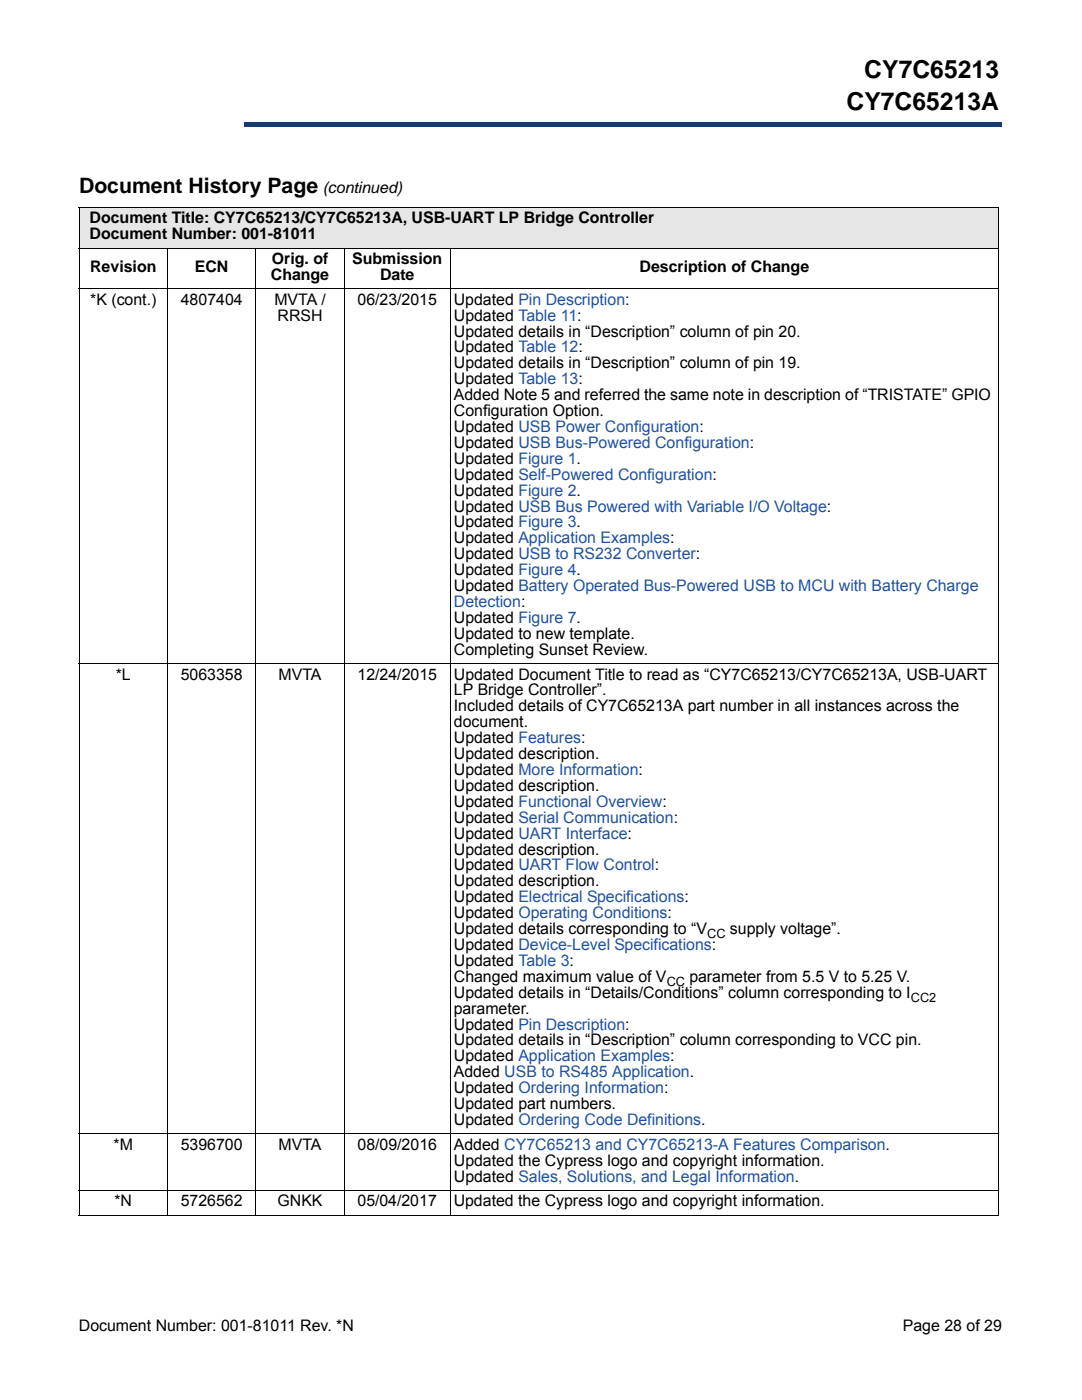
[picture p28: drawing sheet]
<svg xmlns="http://www.w3.org/2000/svg" width="216mm" height="279mm" viewBox="0 0 216 279" stroke-linecap="round" stroke-linejoin="round" font-family="sans-serif">
<defs><g id="words">
<g font-size="4.9">
<text x="172.5" y="15.6">CY7C65213</text>
<text x="168.9" y="22">CY7C65213A</text>
</g>
<text font-size="4.2" x="15.8" y="38.6">Document History Page</text>
<g font-size="3.2">
<text x="64.4" y="38.6">(continued)</text>
<text x="17.9" y="44.6">Document Title: CY7C65213/CY7C65213A, USB-UART LP Bridge Controller</text>
<text x="17.9" y="47.8">Document Number: 001-81011</text>
<text x="54.2" y="52.7">Orig. of</text>
<text x="70.3" y="52.7">Submission</text>
<text x="18" y="54.3">Revision</text>
<text x="38.9" y="54.3">ECN</text>
<text x="54.1" y="55.9">Change</text>
<text x="75.8" y="55.9">Date</text>
<text x="127.6" y="54.3">Description of Change</text>
<text x="18" y="60.8">*K (cont.)</text>
<text x="36.1" y="60.8">4807404</text>
<text x="54.7" y="60.8">MVTA /</text>
<text x="55.4" y="64">RRSH</text>
<text x="71.4" y="60.8">06/23/2015</text>
<text x="90.5" y="60.8">Updated Pin Description:</text>
<text x="90.6" y="64">Updated Table 11:</text>
<text x="90.6" y="67.2">Updated details in “Description” column of pin 20.</text>
<text x="90.6" y="70.3">Updated Table 12:</text>
<text x="90.6" y="73.5">Updated details in “Description” column of pin 19.</text>
<text x="90.6" y="76.7">Updated Table 13:</text>
<text x="90.6" y="79.9">Added Note 5 and referred the same note in description of “TRISTATE” GPIO</text>
<text x="90.6" y="83">Configuration Option.</text>
<text x="90.6" y="89.4">Updated USB Bus-Powered Configuration:</text>
<text x="90.6" y="86.2">Updated USB Power Configuration:</text>
<text x="90.6" y="95.7">Updated Self-Powered Configuration:</text>
<text x="90.6" y="92.6">Updated Figure 1.</text>
<text x="90.6" y="98.9">Updated Figure 2.</text>
<text x="90.6" y="105.3">Updated Figure 3.</text>
<text x="90.6" y="102.1">Updated USB Bus Powered with Variable I/O Voltage:</text>
<text x="90.6" y="108.4">Updated Application Examples:</text>
<text x="90.6" y="111.6">Updated USB to RS232 Converter:</text>
<text x="90.6" y="114.8">Updated Figure 4.</text>
<text x="90.6" y="118">Updated Battery Operated Bus-Powered USB to MCU with Battery Charge</text>
<text x="90.6" y="124.3">Updated Figure 7.</text>
<text x="90.6" y="127.5">Updated to new template.</text>
<text x="90.6" y="130.7">Completing Sunset Review.</text>
<text x="23.1" y="135.6">*L</text>
<text x="36.1" y="135.6">5063358</text>
<text x="55.6" y="135.6">MVTA</text>
<text x="71.4" y="135.6">12/24/2015</text>
<text x="90.6" y="135.6">Updated Document Title to read as “CY7C65213/CY7C65213A, USB-UART</text>
<text x="90.6" y="138.8">LP Bridge Controller”.</text>
<text x="90.6" y="142">Included details of CY7C65213A part number in all instances across the</text>
<text x="90.6" y="145.1">document.</text>
<text x="90.6" y="148.3">Updated Features:</text>
<text x="90.6" y="151.5">Updated description.</text>
<text x="90.6" y="154.7">Updated More Information:</text>
<text x="90.6" y="157.8">Updated description.</text>
<text x="90.6" y="161">Updated Functional Overview:</text>
<text x="90.6" y="164.2">Updated Serial Communication:</text>
<text x="90.6" y="167.4">Updated UART Interface:</text>
<text x="90.6" y="170.5">Updated description.</text>
<text x="90.6" y="173.7">Updated UART Flow Control:</text>
<text x="90.6" y="176.9">Updated description.</text>
<text x="90.6" y="183.2">Updated Operating Conditions:</text>
<text x="90.6" y="180.1">Updated Electrical Specifications:</text>
<text x="90.6" y="186.4">Updated details corresponding to “V</text>
<text x="90.6" y="189.6">Updated Device-Level Specifications:</text>
<text x="145.6" y="186.4">supply voltage”.</text>
<text x="90.6" y="192.8">Updated Table 3:</text>
<text x="90.6" y="195.9">Changed maximum value of V</text>
<text x="137.6" y="195.9">parameter from 5.5 V to 5.25 V.</text>
<text x="90.6" y="199.1">Updated details in “Details/Conditions” column corresponding to I</text>
<text x="90.6" y="202.3">parameter.</text>
<text x="90.6" y="208.6">Updated details in “Description” column corresponding to VCC pin.</text>
<text x="90.6" y="205.5">Updated Pin Description:</text>
<text x="90.6" y="215">Added USB to RS485 Application.</text>
<text x="90.6" y="211.8">Updated Application Examples:</text>
<text x="90.6" y="221.3">Updated part numbers.</text>
<text x="90.6" y="218.2">Updated Ordering Information:</text>
<text x="90.6" y="224.5">Updated Ordering Code Definitions.</text>
<text x="22.6" y="229.4">*M</text>
<text x="36.1" y="229.4">5396700</text>
<text x="55.6" y="229.4">MVTA</text>
<text x="71.4" y="229.4">08/09/2016</text>
<text x="90.6" y="229.4">Added CY7C65213 and CY7C65213-A Features Comparison.</text>
<text x="90.6" y="232.6">Updated the Cypress logo and copyright information.</text>
<text x="90.6" y="235.8">Updated Sales, Solutions, and Legal Information.</text>
<text x="22.8" y="240.7">*N</text>
<text x="36.1" y="240.7">5726562</text>
<text x="55.4" y="240.7">GNKK</text>
<text x="71.3" y="240.7">05/04/2017</text>
<text x="90.5" y="240.7">Updated the Cypress logo and copyright information.</text>
<text x="15.7" y="265.6">Document Number: 001-81011 Rev. *N</text>
<text x="180.1" y="265.6">Page 28 of 29</text>
</g>
<text font-size="3.2" fill="#1f52a1" x="90.6" y="121.1">Detection:</text>
<g font-size="2.5">
<text x="141.1" y="187.2">CC</text>
<text x="133" y="196.7">CC</text>
<text x="181.8" y="199.9">CC2</text>
</g>
</g></defs>
<path d="M48.8 24.4h151v.9h-151z" fill="#163b71"/>
<path d="M48.8 24.4h151.1" fill="none" stroke="#163b71" stroke-width=".2"/>
<path d="M199.7 24.4h.2v1h-.2z" fill="#163b71"/>
<path d="M48.7 25.3h151.1" fill="none" stroke="#163b71" stroke-width=".2"/>
<path d="M48.7 24.3h.2v1h-.2z" fill="#163b71"/>
<path d="M15.8 16.1h32.4v10.1h-32.4z" fill="#fff"/>
<path d="M15.8 41.4h183.4v8.1h-183.4z" fill="#e6e6e6"/>
<g fill="#fff">
<path d="M15.8 49.5h17.6v8.1h-17.6z"/>
<path d="M33.4 49.5h17.7v8.1h-17.7z"/>
<path d="M51.1 49.5h17.6v8.1h-17.6z"/>
<path d="M68.7 49.5h21.2v8.1h-21.2z"/>
<path d="M89.9 49.5h109.3v8.1h-109.3z"/>
</g>
<g fill="none" stroke="#000" stroke-width=".2">
<path d="M15.7 41.4h183.6M15.7 49.5h183.6M15.7 57.6h183.6M15.8 41.5v200.9M33.4 49.4v193.2M51.1 49.4v193.2M68.7 49.4v193.2M89.9 49.4v193.2M199.2 41.5v200.9M15.7 132.4h183.6M15.7 226.3h183.6M15.7 237.6h183.6"/>
<path d="M15.7 242.5h183.6"/>
</g>
<use href="#words"/>
</svg>
